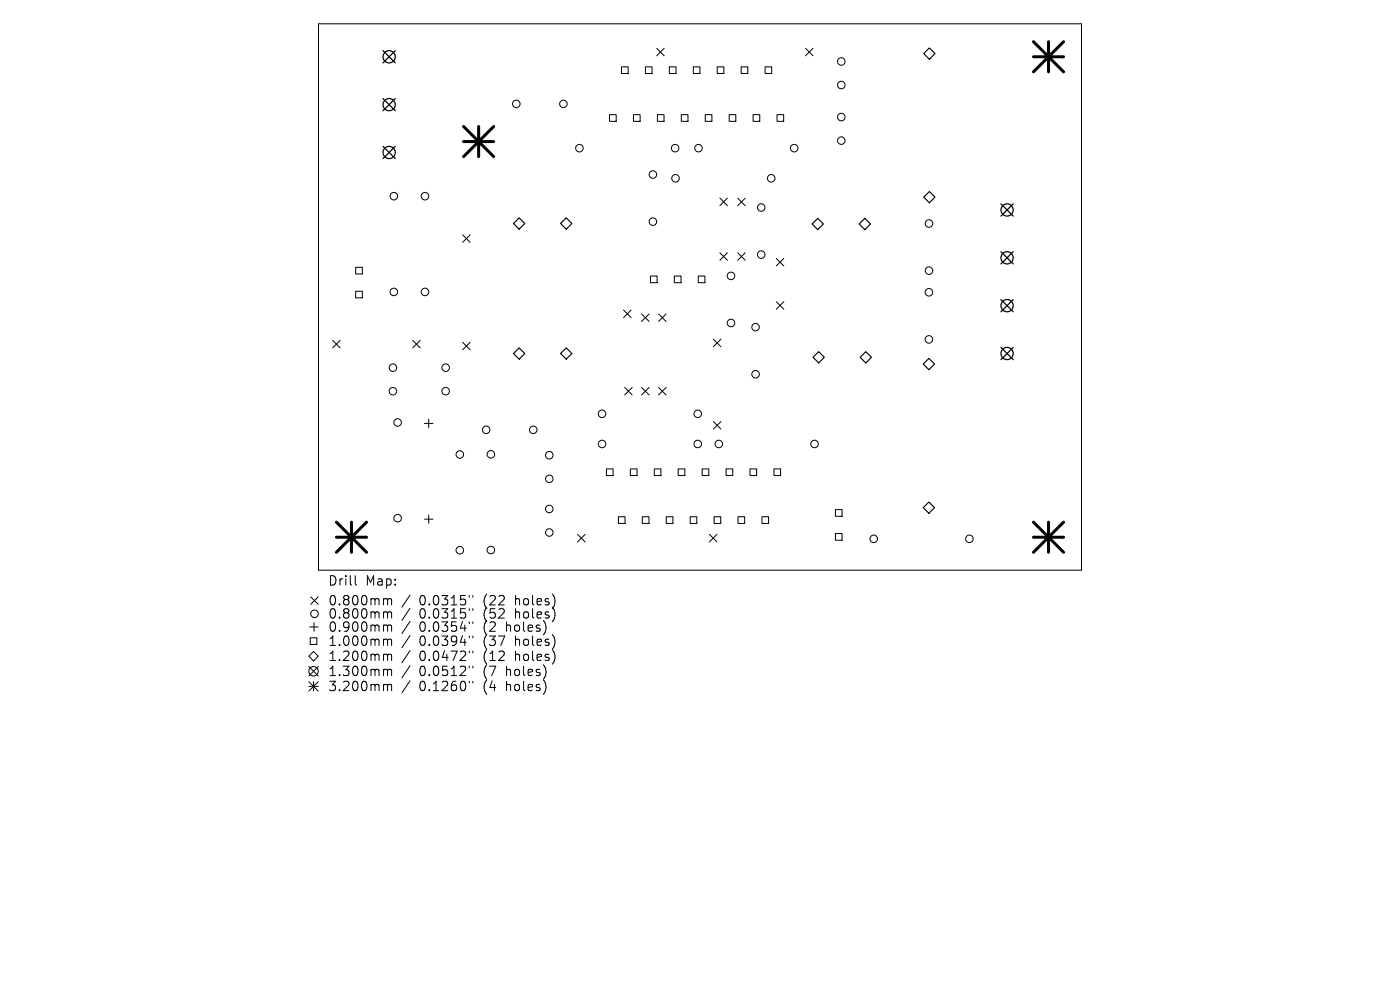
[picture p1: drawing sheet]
<svg xmlns="http://www.w3.org/2000/svg" width="297mm" height="210mm" viewBox="0 0 297 210" stroke-linecap="round" stroke-linejoin="round" font-family="sans-serif">
<defs><g id="words">
<g font-size="2.8">
<text x="69.5" y="124.5">Drill</text>
<text x="77.5" y="124.5">Map:</text>
<text x="69.5" y="128.7">0.800mm</text>
<text x="69.5" y="131.5">0.800mm</text>
<text x="89" y="128.7">0.0315&quot;</text>
<text x="89" y="131.5">0.0315&quot;</text>
<text x="102.7" y="128.7">(22</text>
<text x="102.7" y="131.5">(52</text>
<text x="109.6" y="128.7">holes)</text>
<text x="109.6" y="131.5">holes)</text>
<text x="69.5" y="134.3">0.900mm</text>
<text x="69.5" y="137.3">1.000mm</text>
<text x="89" y="134.3">0.0354&quot;</text>
<text x="89" y="137.3">0.0394&quot;</text>
<text x="102.7" y="134.3">(2</text>
<text x="102.7" y="137.3">(37</text>
<text x="107.7" y="134.3">holes)</text>
<text x="109.6" y="137.3">holes)</text>
<text x="69.5" y="140.5">1.200mm</text>
<text x="69.5" y="143.7">1.300mm</text>
<text x="89" y="140.5">0.0472&quot;</text>
<text x="89" y="143.7">0.0512&quot;</text>
<text x="102.7" y="140.5">(12</text>
<text x="102.7" y="143.7">(7</text>
<text x="107.7" y="143.7">holes)</text>
<text x="109.6" y="140.5">holes)</text>
<text x="69.5" y="146.9">3.200mm</text>
<text x="89" y="146.9">0.1260&quot;</text>
<text x="102.7" y="146.9">(4</text>
<text x="107.7" y="146.9">holes)</text>
</g>
</g></defs>
<g fill="none" stroke="#000" stroke-width=".21">
<path d="M67.6 5.1h161.8v115.9h-161.8zM131.8 14.2h1.5v1.4h-1.5zM136.9 14.2h1.4v1.4h-1.4zM139.3 10.2l1.6 1.6M140.9 10.2l-1.6 1.6M142 14.2h1.4v1.4h-1.4zM147.1 14.2h1.4v1.4h-1.4zM152.2 14.2h1.4v1.4h-1.4zM157.2 14.2h1.4v1.4h-1.4zM162.3 14.2h1.4v1.4h-1.4zM170.9 10.2l1.6 1.6M172.5 10.2l-1.6 1.6"/>
<path d="M129.3 24.3h1.4v1.4h-1.4zM134.4 24.3h1.4v1.4h-1.4zM139.5 24.3h1.4v1.4h-1.4zM144.5 24.3h1.5v1.4h-1.5zM149.6 24.3h1.4v1.4h-1.4zM154.7 24.3h1.4v1.4h-1.4zM159.8 24.3h1.4v1.4h-1.4zM164.8 24.3h1.5v1.4h-1.5zM75.5 56.7h1.4v1.4h-1.4zM98.1 49.8l1.6 1.6M99.7 49.8l-1.6 1.6M138 58.6h1.4v1.4h-1.4z"/>
<path d="M143.1 58.6h1.4v1.4h-1.4zM148.1 58.6h1.4v1.4h-1.4zM152.7 42l1.6 1.6M152.7 53.6l1.6 1.6M154.3 53.6l-1.6 1.6M154.3 42l-1.6 1.6M156.5 42l1.6 1.6M156.5 53.6l1.6 1.6M158.1 42l-1.6 1.6M158.1 53.6l-1.6 1.6M164.7 54.8l1.6 1.6M166.3 54.8l-1.6 1.6"/>
<path d="M70.6 72.2l1.6 1.6M72.2 72.2l-1.6 1.6M75.5 61.8h1.4v1.4h-1.4zM87.6 72.2l1.5 1.6M89.1 72.2l-1.5 1.6M98.1 72.6l1.6 1.6M99.7 72.6l-1.6 1.6M132.3 65.8l1.6 1.6M133.9 65.8l-1.6 1.6M136.1 66.6l1.6 1.6M137.7 66.6l-1.6 1.6M139.7 66.6l1.6 1.6"/>
<path d="M141.3 66.6l-1.6 1.6M151.3 72l1.6 1.6M152.9 72l-1.6 1.6M164.7 64l1.6 1.6M166.3 64l-1.6 1.6M90 89.8h1.8M90.9 88.9v1.8M128.7 99.5h1.4v1.4h-1.4zM132.5 82.2l1.6 1.6M133.7 99.5h1.4v1.4h-1.4zM134.1 82.2l-1.6 1.6M136.1 82.2l1.6 1.6"/>
<path d="M137.7 82.2l-1.6 1.6M138.8 99.5h1.4v1.4h-1.4zM139.7 82.2l1.6 1.6M141.3 82.2l-1.6 1.6M143.9 99.5h1.4v1.4h-1.4zM149 99.5h1.4v1.4h-1.4zM151.3 89.4l1.6 1.6M152.9 89.4l-1.6 1.6M154 99.5h1.4v1.4h-1.4zM159.1 99.5h1.4v1.4h-1.4zM164.2 99.5h1.4v1.4h-1.4zM90 110.1h1.8"/>
<path d="M90.9 109.2v1.8M122.5 113.4l1.6 1.6M124.1 113.4l-1.6 1.6M131.2 109.6h1.4v1.4h-1.4zM136.3 109.6h1.4v1.4h-1.4zM141.3 109.6h1.5v1.4h-1.5zM146.4 109.6h1.4v1.4h-1.4zM150.5 113.4l1.6 1.6M151.5 109.6h1.4v1.4h-1.4zM152.1 113.4l-1.6 1.6M156.6 109.6h1.4v1.4h-1.4zM161.6 109.6h1.5v1.4h-1.5z"/>
<path d="M177.2 108.1h1.4v1.4h-1.4zM177.2 113.2h1.4v1.4h-1.4zM65.5 139.2l1-1 1 1-1 1zM65.7 133h1.8M65.8 135.3h1.4v1.4h-1.4zM65.9 126.6l1.6 1.6M66.6 132.1v1.8M67.5 126.6l-1.6 1.6M75.4 122.1v1.7l.2 .3M81.6 127l.5 .1 .1 .2M81.6 129.8h.3l.3 .3M81.6 132.6l.5 .1 .1 .2"/>
<path d="M81.6 135.6l.5 .1 .1 .2M81.6 138.8l.5 .1 .1 .2M82.2 127.3l.3-.3 .5 .1 .1 1.2M82.2 127.3v1M82.2 130.1v1M82.2 132.9v1M82.2 135.9v1M82.2 139.1v1M82.2 130.1l.3-.3 .5 .1 .1 1.2M82.2 132.9l.3-.3 .5 .1 .1 1.2M82.2 135.9l.3-.3 .5 .1 .1 1.2M82.2 139.1l.3-.3 .5 .1 .1 1.2"/>
<path d="M87 126.2l-1.7 2.6M87 129l-1.7 2.6M87 131.8l-1.7 2.6M87 134.8l-1.7 2.6M87 138l-1.7 2.6M99.6 126.3v.4M99.6 129.1v.4M99.6 131.9v.4M99.6 134.9v.4M99.6 138.1v.4M100.3 126.3v.4M100.3 129.1v.4"/>
<path d="M100.3 131.9v.4M100.3 134.9v.4M100.3 138.1v.4M65.5 141.4l2 2M65.5 144.6l2 2M65.5 145.6h2M66.5 144.6v2M67.5 141.4l-2 2M67.5 144.6l-2 2M81.6 142h.3l.3 .3M81.6 145.2l.5 .1 .1 .2M82.2 142.3v1"/>
<path d="M82.2 145.5v1M82.2 142.3l.3-.3 .5 .1 .1 1.2M82.2 145.5l.3-.3 .5 .1 .1 1.2M87 141.2l-1.7 2.6M87 144.4l-1.7 2.6M99.6 141.3v.4M99.6 144.5v.4M100.3 141.3v.4M100.3 144.5v.4"/>
<circle cx="178.5" cy="13" r=".8"/>
<circle cx="178.5" cy="18" r=".8"/>
<circle cx="109.5" cy="22" r=".8"/>
<circle cx="119.5" cy="22" r=".8"/>
<circle cx="122.9" cy="31.4" r=".8"/>
<circle cx="138.5" cy="37" r=".8"/>
<circle cx="143.2" cy="31.4" r=".8"/>
<circle cx="143.3" cy="37.8" r=".8"/>
<circle cx="148.2" cy="31.4" r=".8"/>
<circle cx="163.6" cy="37.8" r=".8"/>
<circle cx="168.5" cy="31.4" r=".8"/>
<circle cx="178.5" cy="29.8" r=".8"/>
<circle cx="178.5" cy="24.8" r=".8"/>
<circle cx="83.6" cy="41.6" r=".8"/>
<circle cx="90.1" cy="41.6" r=".8"/>
<circle cx="138.5" cy="47" r=".8"/>
<circle cx="155.1" cy="58.5" r=".8"/>
<circle cx="161.5" cy="54" r=".8"/>
<circle cx="161.5" cy="44" r=".8"/>
<circle cx="197.1" cy="57.4" r=".8"/>
<circle cx="197.1" cy="47.4" r=".8"/>
<circle cx="83.4" cy="78" r=".8"/>
<circle cx="83.6" cy="61.9" r=".8"/>
<circle cx="90.1" cy="61.9" r=".8"/>
<circle cx="94.5" cy="78" r=".8"/>
<circle cx="155.1" cy="68.5" r=".8"/>
<circle cx="160.3" cy="79.4" r=".8"/>
<circle cx="160.3" cy="69.4" r=".8"/>
<circle cx="197.1" cy="72" r=".8"/>
<circle cx="197.1" cy="62" r=".8"/>
<circle cx="83.4" cy="83" r=".8"/>
<circle cx="84.4" cy="89.6" r=".8"/>
<circle cx="94.5" cy="83" r=".8"/>
<circle cx="97.5" cy="96.4" r=".8"/>
<circle cx="103.1" cy="91.2" r=".8"/>
<circle cx="104.1" cy="96.4" r=".8"/>
<circle cx="113.1" cy="91.2" r=".8"/>
<circle cx="116.5" cy="96.6" r=".8"/>
<circle cx="127.7" cy="87.8" r=".8"/>
<circle cx="127.7" cy="94.2" r=".8"/>
<circle cx="148" cy="87.8" r=".8"/>
<circle cx="148" cy="94.2" r=".8"/>
<circle cx="152.5" cy="94.2" r=".8"/>
<circle cx="172.8" cy="94.2" r=".8"/>
<circle cx="84.4" cy="109.9" r=".8"/>
<circle cx="97.5" cy="116.7" r=".8"/>
<circle cx="104.1" cy="116.7" r=".8"/>
<circle cx="116.5" cy="113" r=".8"/>
<circle cx="116.5" cy="101.6" r=".8"/>
<circle cx="116.5" cy="108" r=".8"/>
<circle cx="185.4" cy="114.3" r=".8"/>
<circle cx="205.7" cy="114.3" r=".8"/>
<circle cx="66.7" cy="130.2" r=".8"/>
<circle cx="66.5" cy="142.4" r="1"/>
</g>
<path d="M196 11.4l1.2-1.2 1.2 1.2-1.2 1.2zM110.1 46.2l1.2 1.2-1.2 1.2-1.2-1.2zM118.9 47.4l1.2-1.2 1.2 1.2-1.2 1.2zM173.5 46.3l1.2 1.2-1.2 1.2-1.2-1.2zM182.3 47.5l1.2-1.2 1.2 1.2-1.2 1.2zM196 41.8l1.2-1.2 1.2 1.2-1.2 1.2zM108.9 75l1.2-1.2 1.2 1.2-1.2 1.2zM118.9 75l1.2-1.2 1.2 1.2-1.2 1.2zM172.5 75.8l1.2-1.2 1.2 1.2-1.2 1.2zM182.5 75.8l1.2-1.2 1.2 1.2-1.2 1.2zM195.9 77.2l1.2-1.2 1.2 1.2-1.2 1.2zM195.9 107.7l1.2-1.2 1.2 1.2-1.2 1.2z" fill="none" stroke="#000" stroke-width=".24"/>
<g fill="none" stroke="#000" stroke-width=".26">
<path d="M81.3 10.7l2.6 2.6M83.9 10.7l-2.6 2.6M81.3 20.9l2.6 2.6M81.3 31l2.6 2.6M83.9 20.9l-2.6 2.6M83.9 31l-2.6 2.6M212.3 43.2l2.6 2.6M212.3 53.4l2.6 2.6M214.9 43.2l-2.6 2.6M214.9 53.4l-2.6 2.6M212.3 63.5l2.6 2.6M212.3 73.7l2.6 2.6"/>
<path d="M214.9 63.5l-2.6 2.6M214.9 73.7l-2.6 2.6"/>
<circle cx="82.6" cy="12" r="1.3"/>
<circle cx="82.6" cy="22.2" r="1.3"/>
<circle cx="82.6" cy="32.3" r="1.3"/>
<circle cx="213.6" cy="44.5" r="1.3"/>
<circle cx="213.6" cy="54.7" r="1.3"/>
<circle cx="213.6" cy="75" r="1.3"/>
<circle cx="213.6" cy="64.8" r="1.3"/>
</g>
<g fill="none" stroke="#000" stroke-width=".64">
<path d="M219.2 8.8l6.4 6.4M219.2 12h6.4M222.4 8.8v6.4M225.6 8.8l-6.4 6.4M98.3 26.8l6.4 6.4M98.3 30h6.4M101.5 26.8v6.4M104.7 26.8l-6.4 6.4M71.4 110.8l6.4 6.4M71.4 114h6.4M74.6 110.8v6.4M77.8 110.8l-6.4 6.4"/>
<path d="M219.2 114h6.4M219.2 110.8l6.4 6.4M222.4 110.8v6.4M225.6 110.8l-6.4 6.4"/>
</g>
<use href="#words"/>
</svg>
